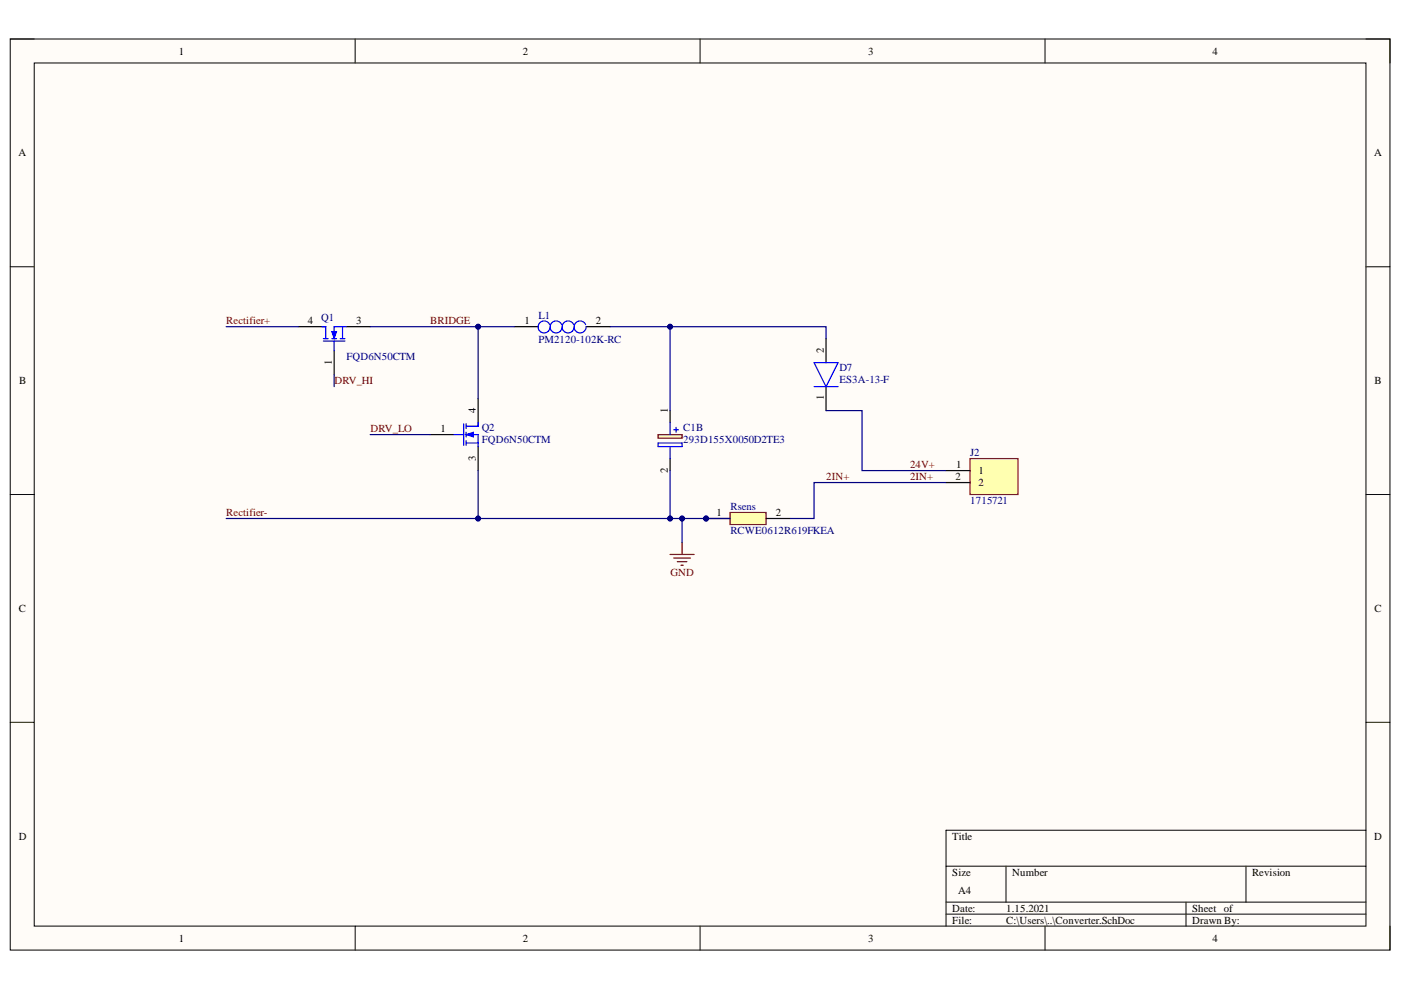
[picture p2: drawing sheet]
<svg xmlns="http://www.w3.org/2000/svg" width="297mm" height="210mm" viewBox="0 0 297 210" stroke-linecap="round" stroke-linejoin="round" font-family="sans-serif">
<defs><g id="words">
<g font-size="2.3">
<text x="37.9" y="11.6">1</text>
<text x="110.9" y="11.6">2</text>
<text x="184.1" y="11.6">3</text>
<text x="257.1" y="11.6">4</text>
<text x="3.9" y="33.1">A</text>
<text x="291.4" y="33.1">A</text>
<text x="65.2" y="68.7">4</text>
<text x="75.5" y="68.7">3</text>
<text x="111.2" y="68.7">1</text>
<text x="126.3" y="68.7">2</text>
<text x="70.3" y="77.3" transform="rotate(-90 70.3 77.3)">1</text>
<text x="174.7" y="74.8" transform="rotate(-90 174.7 74.8)">2</text>
<text x="4.1" y="81.4">B</text>
<text x="291.4" y="81.4">B</text>
<text x="100.9" y="87.6" transform="rotate(-90 100.9 87.6)">4</text>
<text x="141.6" y="87.6" transform="rotate(-90 141.6 87.6)">1</text>
<text x="174.7" y="84.9" transform="rotate(-90 174.7 84.9)">1</text>
<text x="93.4" y="91.6">1</text>
<text x="100.9" y="97.7" transform="rotate(-90 100.9 97.7)">3</text>
<text x="141.6" y="100.3" transform="rotate(-90 141.6 100.3)">2</text>
<text x="202.6" y="101.8">2</text>
<text x="202.8" y="99.3">1</text>
<text x="207.5" y="100.5">1</text>
<text x="207.5" y="103.1">2</text>
<text x="151.9" y="109.4">1</text>
<text x="164.5" y="109.4">2</text>
<text x="4" y="129.7">C</text>
<text x="291.4" y="129.7">C</text>
<text x="4" y="178">D</text>
<text x="201.9" y="178">Title</text>
<text x="291.4" y="178">D</text>
<text x="201.9" y="185.7">Size</text>
<text x="214.6" y="185.7">Number</text>
<text x="265.5" y="185.7">Revision</text>
<text x="203.2" y="189.5">A4</text>
<text x="201.9" y="193.3">Date:</text>
<text x="201.9" y="195.8">File:</text>
<text x="213.3" y="193.3">1.15.2021</text>
<text x="213.3" y="195.8">C:\Users\..\Converter.SchDoc</text>
<text x="252.8" y="193.3">Sheet of</text>
<text x="252.8" y="195.8">Drawn By:</text>
<text x="37.9" y="199.6">1</text>
<text x="110.9" y="199.6">2</text>
<text x="184.1" y="199.6">3</text>
<text x="257.1" y="199.6">4</text>
</g>
<g font-size="2.3" fill="#800000">
<text x="48" y="68.7">Rectifier+</text>
<text x="91.2" y="68.7">BRIDGE</text>
<text x="70.9" y="81.4">DRV_HI</text>
<text x="78.5" y="91.6">DRV_LO</text>
<text x="175.2" y="101.8">2IN+</text>
<text x="192.9" y="99.3">24V+</text>
<text x="192.9" y="101.8">2IN+</text>
<text x="48" y="109.4">Rectifier-</text>
<text x="142.2" y="122.1">GND</text>
</g>
<g font-size="2.3" fill="#000080">
<text x="68.1" y="68">Q1</text>
<text x="114.2" y="67.6">L1</text>
<text x="73.5" y="76.4">FQD6N50CTM</text>
<text x="114.2" y="72.6">PM2120-102K-RC</text>
<text x="178" y="78.6">D7</text>
<text x="178" y="81.2">ES3A-13-F</text>
<text x="102.1" y="91.3">Q2</text>
<text x="102.1" y="93.9">FQD6N50CTM</text>
<text x="144.9" y="91.3">C1B</text>
<text x="144.9" y="93.9">293D155X0050D2TE3</text>
<text x="205.7" y="96.7">J2</text>
<text x="205.7" y="106.9">1715721</text>
<text x="154.9" y="108.1">Rsens</text>
<text x="154.9" y="113.2">RCWE0612R619FKEA</text>
</g>
</g></defs>
<path d="M2.2 8.3h292.5v193.1h-292.5z" fill-rule="evenodd" fill="#fffcf8"/>
<path d="M2.2 8.3h292.5v193.1h-292.5z" fill="none" stroke="#000" stroke-width=".21"/>
<path d="M7.3 13.4h282.3v183h-282.3z" fill-rule="evenodd" fill="#fffcf8"/>
<g fill="none" stroke="#000" stroke-width=".21">
<path d="M2.2 8.3h5.1M7.3 13.4h282.3v183h-282.3zM75.3 8.3v5M148.4 8.3v5M221.6 8.3v5.1M289.6 8.3h5.1v5.1M2.2 56.6h5.1M289.6 56.6h5.1M2.2 104.8h5.1M289.6 104.8h5.1M2.2 153.1h5.1M289.6 153.1h5.1"/>
<path d="M289.6 176h-89v20.4M75.3 196.4v5M148.4 196.4v5M200.6 183.7h89M200.6 191.3h89M200.6 193.8h89M213.3 183.7v7.6M221.6 196.4v5M251.5 191.3v5.1M264.2 183.7v7.6M294.7 196.4v5"/>
</g>
<path d="M63.2 69.3h5.1M70.9 74.3v5.1M73.4 69.3h5.1" fill="none" stroke="#000" stroke-width=".25"/>
<path d="M68.6 72.3h4.5M68.6 71.8h1M69.1 69.3v2.5M70.3 71.8h1.1M70.9 72.3v2M72.1 71.8h1M72.6 69.3v2.5M73.4 69.3h-2.5v2.5" fill="none" stroke="#00f" stroke-width=".25"/>
<path d="M70.3 70.3h1.1l-.5 1.5z" fill="#00f"/>
<path d="M70.3 70.3h1.1l-.5 1.5z" fill="none" stroke="#00f" stroke-width=".21"/>
<path d="M68.3 69.3h.8" fill="none" stroke="#00f" stroke-width=".25"/>
<path d="M205.7 97.2h10.1v7.6h-10.1z" fill-rule="evenodd" fill="#ffffb0"/>
<path d="M205.7 97.2h10.1v7.6h-10.1z" fill="none" stroke="#800000" stroke-width=".25"/>
<path d="M109 69.3h5.1M124.3 69.3h5.1M91.2 92.1h5.1M101.4 84.5v5.1M101.4 94.7v5.1M200.6 99.8h5.1M200.6 102.3h5.1" fill="none" stroke="#000" stroke-width=".25"/>
<path d="M116.5 68.8a1.27 1.27 0 0 0-2-.4 1.27 1.27 0 0 0 .4 2.1 1.27 1.27 0 0 0 1.7-1.2M119.1 68.8a1.27 1.27 0 0 0-2.1-.4 1.27 1.27 0 0 0 .4 2.1 1.27 1.27 0 0 0 1.8-1.2M121.6 68.8a1.27 1.27 0 0 0-2.1-.4 1.27 1.27 0 0 0 .5 2.1 1.27 1.27 0 0 0 1.7-1.2M124.2 68.8a1.27 1.27 0 0 0-2.1-.4 1.27 1.27 0 0 0 .4 2.1 1.27 1.27 0 0 0 1.8-1.2M96.3 92.1h2M98.3 89.9v4.5M98.8 90.4h2.6M98.8 92.1h2.6v2.6M98.8 93.9h2.6M98.8 89.9v1M98.8 91.6v1.1M98.8 93.4v1" fill="none" stroke="#00f" stroke-width=".25"/>
<path d="M98.8 92.1l1.6-.5v1.1z" fill="#00f"/>
<path d="M98.8 92.1l1.6-.5v1.1z" fill="none" stroke="#00f" stroke-width=".21"/>
<path d="M101.4 89.6v.8" fill="none" stroke="#00f" stroke-width=".25"/>
<path d="M139.5 92.1h5.1v.8h-5.1z" fill-rule="evenodd" fill="#ffffb0"/>
<path d="M139.5 92.1h5.1v.8h-5.1z" fill="none" stroke="#800000" stroke-width=".25"/>
<path d="M175.1 71.8v5.1M142.1 87.1v2.5M142.1 97.2v2.6M175.1 82v5.1" fill="none" stroke="#000" stroke-width=".25"/>
<path d="M172.6 76.9h5.1l-2.6 5.1zM139.5 93.9h5.1v.8h-5.1zM142.1 89.6v2.5M142.1 94.7v2.5M142.8 91.1h1.1M143.3 90.6v1M172.6 82h5.1" fill="none" stroke="#00f" stroke-width=".25"/>
<circle cx="149.7" cy="109.9" r=".51" fill="#000080"/>
<circle cx="149.7" cy="109.9" r=".51" fill="none" stroke="#000080" stroke-width=".21"/>
<path d="M154.8 108.7h7.6v2.5h-7.6z" fill-rule="evenodd" fill="#ffffb0"/>
<path d="M154.8 108.7h7.6v2.5h-7.6z" fill="none" stroke="#800000" stroke-width=".25"/>
<path d="M149.7 109.9h5.1" fill="none" stroke="#000" stroke-width=".25"/>
<circle cx="149.7" cy="109.9" r=".51" fill="#000080"/>
<circle cx="149.7" cy="109.9" r=".51" fill="none" stroke="#000080" stroke-width=".21"/>
<path d="M162.4 109.9h5.1" fill="none" stroke="#000" stroke-width=".25"/>
<path d="M175.1 87.1h7.7v12.7h17.8M48 109.9h53.4" fill="none" stroke="#000080" stroke-width=".25"/>
<circle cx="101.4" cy="109.9" r=".51" fill="#000080"/>
<circle cx="101.4" cy="109.9" r=".51" fill="none" stroke="#000080" stroke-width=".21"/>
<path d="M48 69.3h15.2M78.5 69.3h30.5" fill="none" stroke="#000080" stroke-width=".25"/>
<circle cx="101.4" cy="69.3" r=".51" fill="#000080"/>
<circle cx="101.4" cy="69.3" r=".51" fill="none" stroke="#000080" stroke-width=".21"/>
<path d="M101.4 99.8v10.1h40.7v-10.1" fill="none" stroke="#000080" stroke-width=".25"/>
<circle cx="142.1" cy="109.9" r=".51" fill="#000080"/>
<circle cx="142.1" cy="109.9" r=".51" fill="none" stroke="#000080" stroke-width=".21"/>
<circle cx="101.4" cy="109.9" r=".51" fill="#000080"/>
<circle cx="101.4" cy="109.9" r=".51" fill="none" stroke="#000080" stroke-width=".21"/>
<path d="M129.4 69.3h12.7v17.8" fill="none" stroke="#000080" stroke-width=".25"/>
<circle cx="142.1" cy="69.3" r=".51" fill="#000080"/>
<circle cx="142.1" cy="69.3" r=".51" fill="none" stroke="#000080" stroke-width=".21"/>
<path d="M142.1 109.9h12.7" fill="none" stroke="#000080" stroke-width=".25"/>
<circle cx="149.7" cy="109.9" r=".51" fill="#000080"/>
<circle cx="149.7" cy="109.9" r=".51" fill="none" stroke="#000080" stroke-width=".21"/>
<circle cx="144.6" cy="109.9" r=".51" fill="#000080"/>
<circle cx="144.6" cy="109.9" r=".51" fill="none" stroke="#000080" stroke-width=".21"/>
<circle cx="142.1" cy="109.9" r=".51" fill="#000080"/>
<circle cx="142.1" cy="109.9" r=".51" fill="none" stroke="#000080" stroke-width=".21"/>
<path d="M142.1 69.3h33v2.5" fill="none" stroke="#000080" stroke-width=".25"/>
<circle cx="142.1" cy="69.3" r=".51" fill="#000080"/>
<circle cx="142.1" cy="69.3" r=".51" fill="none" stroke="#000080" stroke-width=".21"/>
<path d="M101.4 69.3v15.2M200.6 102.3h-28v7.6h-5.1" fill="none" stroke="#000080" stroke-width=".25"/>
<circle cx="101.4" cy="69.3" r=".51" fill="#000080"/>
<circle cx="101.4" cy="69.3" r=".51" fill="none" stroke="#000080" stroke-width=".21"/>
<path d="M142.1 117.6h5.1M142.8 118.3h3.6M143.6 119.1h2M144.4 119.8h.5M144.6 115v2.6" fill="none" stroke="#800000" stroke-width=".25"/>
<path d="M144.6 109.9v5.1" fill="none" stroke="#000080" stroke-width=".25"/>
<circle cx="144.6" cy="109.9" r=".51" fill="#000080"/>
<circle cx="144.6" cy="109.9" r=".51" fill="none" stroke="#000080" stroke-width=".21"/>
<path d="M70.9 79.4v2.6M78.5 92.1h12.7" fill="none" stroke="#000080" stroke-width=".25"/>
<use href="#words"/>
</svg>
